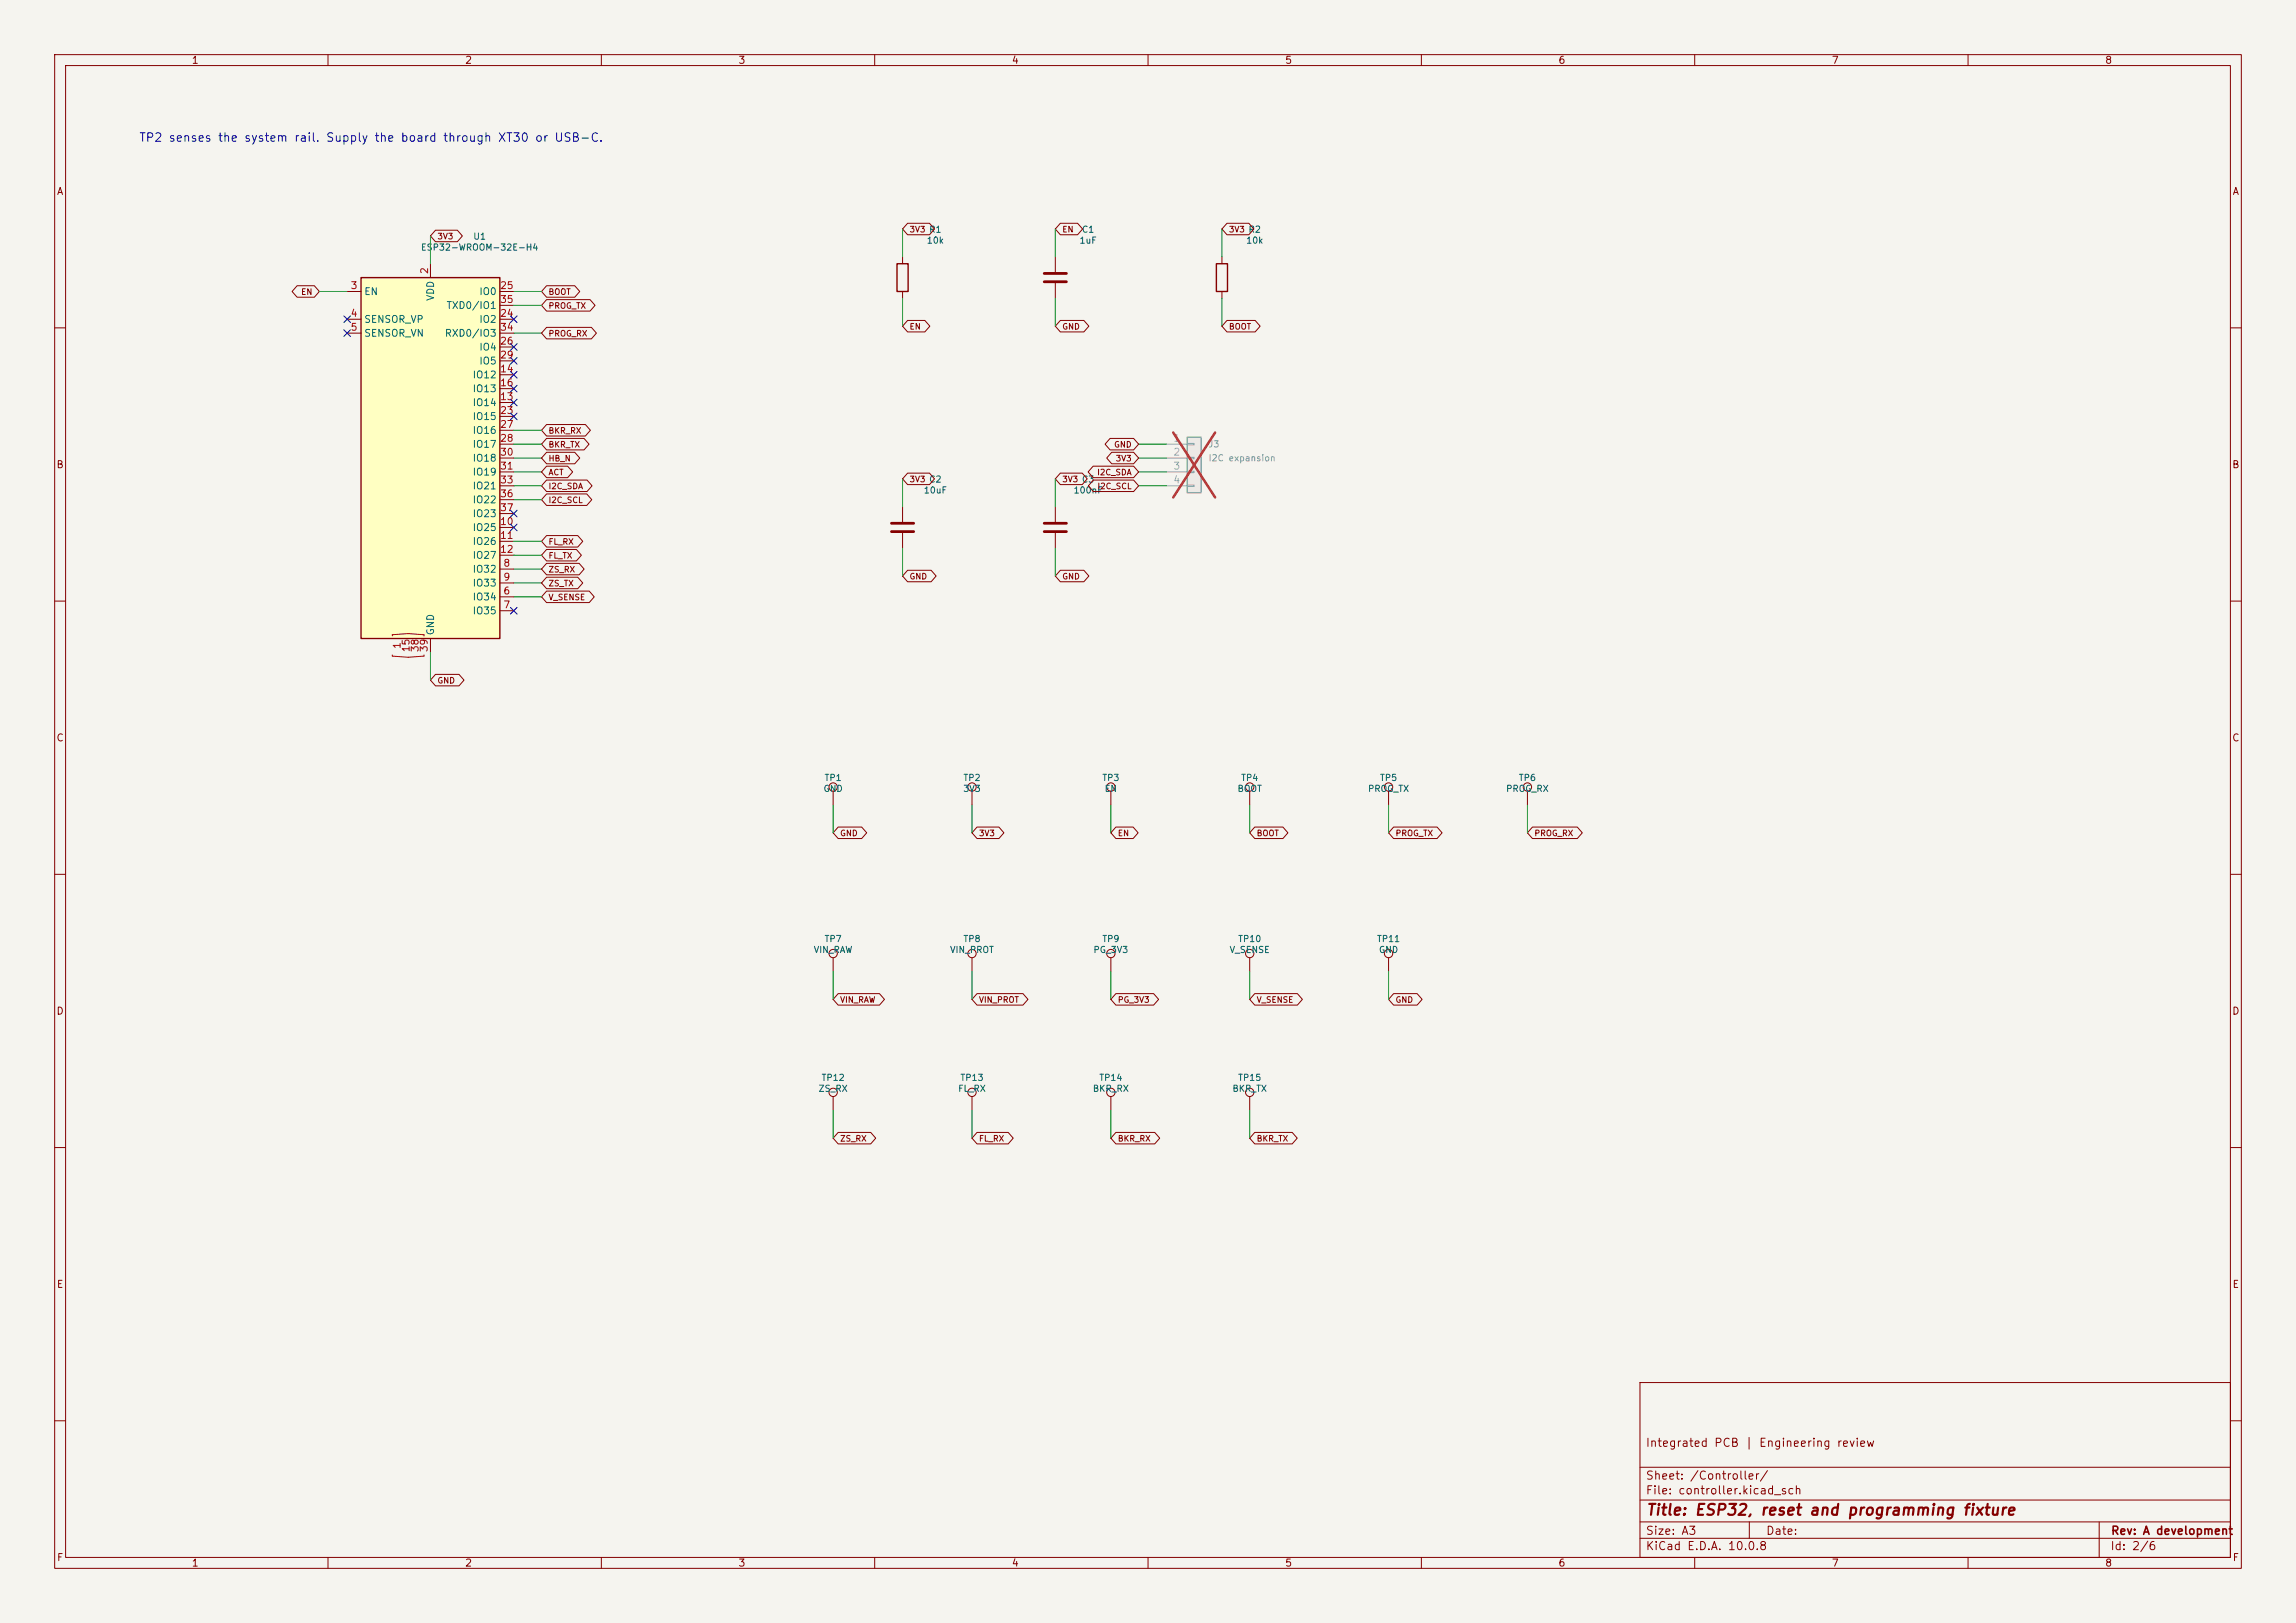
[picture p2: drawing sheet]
<svg xmlns="http://www.w3.org/2000/svg" width="420mm" height="297mm" viewBox="0 0 420 297" stroke-linecap="round" stroke-linejoin="round" font-family="sans-serif">
<defs><g id="words">
<text font-size="2" fill="#840000" x="301" y="277.8">Title: ESP32, reset and programming fixture</text>
<text font-size="1.5" fill="#0000c2" x="25.3" y="26.3">TP2 senses the system rail. Supply the board through XT30 or USB-C.</text>
<g font-size="1.5" fill="#840000">
<text x="300.9" y="265.1">Integrated PCB | Engineering review</text>
<text x="300.9" y="273.8">File: controller.kicad_sch</text>
<text x="300.9" y="271.1">Sheet: /Controller/</text>
<text x="300.9" y="281.2">Size: A3</text>
<text x="322.9" y="281.2">Date:</text>
<text x="386" y="281.2">Rev: A development</text>
<text x="300.9" y="284">KiCad E.D.A. 10.0.8</text>
<text x="385.9" y="284">Id: 2/6</text>
</g>
<g font-size="1.3" fill="#840000">
<text x="35" y="12">1</text>
<text x="85" y="12">2</text>
<text x="135" y="12">3</text>
<text x="185" y="12">4</text>
<text x="235" y="12">5</text>
<text x="285" y="12">6</text>
<text x="335" y="12">7</text>
<text x="385" y="12">8</text>
<text x="10.3" y="36">A</text>
<text x="408.3" y="36">A</text>
<text x="10.2" y="86">B</text>
<text x="408.2" y="86">B</text>
<text x="10.2" y="136">C</text>
<text x="408.2" y="136">C</text>
<text x="10.2" y="186">D</text>
<text x="408.2" y="186">D</text>
<text x="10.3" y="236">E</text>
<text x="408.3" y="236">E</text>
<text x="10.3" y="286">F</text>
<text x="35" y="287">1</text>
<text x="85" y="287">2</text>
<text x="135" y="287">3</text>
<text x="185" y="287">4</text>
<text x="235" y="287">5</text>
<text x="285" y="287">6</text>
<text x="335" y="287">7</text>
<text x="385" y="287">8</text>
<text x="408.3" y="286">F</text>
</g>
<g font-size="1.3" fill="#a90000">
<text x="64" y="53.2">3</text>
<text x="78.6" y="50.3" transform="rotate(-90 78.6 50.3)">2</text>
<text x="91.4" y="53.2">25</text>
<text x="64" y="58.3">4</text>
<text x="91.4" y="58.3">24</text>
<text x="91.4" y="55.7">35</text>
<text x="64" y="60.8">5</text>
<text x="91.4" y="63.4">26</text>
<text x="91.4" y="65.9">29</text>
<text x="91.4" y="60.8">34</text>
<text x="91.4" y="68.4">14</text>
<text x="91.4" y="71">16</text>
<text x="91.4" y="73.5">13</text>
<text x="91.4" y="76.1">23</text>
<text x="91.4" y="78.6">27</text>
<text x="91.4" y="81.1">28</text>
<text x="91.4" y="83.7">30</text>
<text x="91.4" y="86.2">31</text>
<text x="91.4" y="88.8">33</text>
<text x="91.4" y="91.3">36</text>
<text x="91.4" y="93.8">37</text>
<text x="91.4" y="96.4">10</text>
<text x="91.4" y="98.9">11</text>
<text x="91.4" y="101.5">12</text>
<text x="92" y="104">8</text>
<text x="92" y="106.5">9</text>
<text x="92" y="109.1">6</text>
<text x="92" y="111.6">7</text>
<text x="73.6" y="118.8" transform="rotate(-90 73.6 118.8)">1</text>
<text x="75.2" y="119.4" transform="rotate(-90 75.2 119.4)">15</text>
<text x="76.9" y="119.4" transform="rotate(-90 76.9 119.4)">38</text>
<text x="78.5" y="119.4" transform="rotate(-90 78.5 119.4)">39</text>
</g>
<g font-size="1.3" fill="#006464">
<text x="66.5" y="54.3">EN</text>
<text x="66.5" y="59.4">SENSOR_VP</text>
<text x="79.7" y="55.2" transform="rotate(-90 79.7 55.2)">VDD</text>
<text x="81.6" y="56.8">TXD0/IO1</text>
<text x="87.6" y="59.4">IO2</text>
<text x="87.6" y="54.3">IO0</text>
<text x="66.5" y="61.9">SENSOR_VN</text>
<text x="81.3" y="61.9">RXD0/IO3</text>
<text x="87.6" y="64.5">IO4</text>
<text x="86.4" y="69.5">IO12</text>
<text x="87.6" y="67">IO5</text>
<text x="86.4" y="74.6">IO14</text>
<text x="86.4" y="72.1">IO13</text>
<text x="86.4" y="77.2">IO15</text>
<text x="86.4" y="79.7">IO16</text>
<text x="86.4" y="82.2">IO17</text>
<text x="86.4" y="84.8">IO18</text>
<text x="86.4" y="87.3">IO19</text>
<text x="86.4" y="89.9">IO21</text>
<text x="86.4" y="92.4">IO22</text>
<text x="86.4" y="94.9">IO23</text>
<text x="86.4" y="97.5">IO25</text>
<text x="86.4" y="100">IO26</text>
<text x="86.4" y="105.1">IO32</text>
<text x="86.4" y="107.6">IO33</text>
<text x="86.4" y="102.6">IO27</text>
<text x="86.4" y="110.2">IO34</text>
<text x="86.4" y="112.7">IO35</text>
<text x="79.7" y="116.4" transform="rotate(-90 79.7 116.4)">GND</text>
</g>
<g font-size="1.3" fill="#a5a4a2">
<text x="214.5" y="81.1">1</text>
<text x="214.5" y="83.7">2</text>
<text x="214.5" y="86.2">3</text>
<text x="214.5" y="88.8">4</text>
</g>
<g font-size="1.2" fill="#006464">
<text x="76.9" y="46.1">ESP32-WROOM-32E-H4</text>
<text x="86.5" y="44.1">U1</text>
<text x="169.4" y="44.9">10k</text>
<text x="197.4" y="44.9">1uF</text>
<text x="197.8" y="42.9">C1</text>
<text x="227.8" y="44.9">10k</text>
<text x="168.9" y="90.6">10uF</text>
<text x="196.3" y="90.6">100nF</text>
<text x="150.7" y="143.2">TP1</text>
<text x="176.1" y="143.2">TP2</text>
<text x="201.5" y="143.2">TP3</text>
<text x="226.9" y="143.2">TP4</text>
<text x="252.3" y="143.2">TP5</text>
<text x="277.7" y="143.2">TP6</text>
<text x="150.5" y="145.2">GND</text>
<text x="176.1" y="145.2">3V3</text>
<text x="202" y="145.2">EN</text>
<text x="226.3" y="145.2">BOOT</text>
<text x="250.1" y="145.2">PROG_TX</text>
<text x="275.4" y="145.2">PROG_RX</text>
<text x="150.7" y="172.7">TP7</text>
<text x="176.1" y="172.7">TP8</text>
<text x="201.5" y="172.7">TP9</text>
<text x="226.4" y="172.7">TP10</text>
<text x="251.8" y="172.7">TP11</text>
<text x="148.8" y="174.7">VIN_RAW</text>
<text x="173.7" y="174.7">VIN_PROT</text>
<text x="199.9" y="174.7">PG_3V3</text>
<text x="224.8" y="174.7">V_SENSE</text>
<text x="252.1" y="174.7">GND</text>
<text x="149.6" y="200.1">ZS_RX</text>
<text x="150.2" y="198.1">TP12</text>
<text x="175.2" y="200.1">FL_RX</text>
<text x="175.6" y="198.1">TP13</text>
<text x="199.8" y="200.1">BKR_RX</text>
<text x="201" y="198.1">TP14</text>
<text x="225.3" y="200.1">BKR_TX</text>
<text x="226.4" y="198.1">TP15</text>
</g>
<g font-size="1.2" fill="#939391">
<text x="221" y="82.2">J3</text>
<text x="221" y="84.7">I2C expansion</text>
</g>
<g font-size="1.1" fill="#840000">
<text x="79.9" y="44.1">3V3</text>
<text x="166.3" y="42.8">3V3 R1</text>
<text x="194.2" y="42.8">EN</text>
<text x="224.7" y="42.8">3V3 R2</text>
<text x="55" y="54.2">EN</text>
<text x="100.2" y="54.2">BOOT</text>
<text x="100.2" y="56.8">PROG_TX</text>
<text x="100.2" y="61.8">PROG_RX</text>
<text x="166.3" y="60.6">EN</text>
<text x="194.2" y="60.6">GND</text>
<text x="224.7" y="60.6">BOOT</text>
<text x="100.2" y="79.6">BKR_RX</text>
<text x="100.2" y="82.2">BKR_TX</text>
<text x="203.7" y="82.2">GND</text>
<text x="100.2" y="84.7">HB_N</text>
<text x="100.2" y="87.2">ACT</text>
<text x="100.2" y="89.8">I2C_SDA</text>
<text x="166.3" y="88.5">3V3 C2</text>
<text x="194.2" y="88.5">3V3 C3</text>
<text x="200.6" y="87.2">I2C_SDA</text>
<text x="200.6" y="89.8">I2C_SCL</text>
<text x="204" y="84.7">3V3</text>
<text x="100.2" y="92.3">I2C_SCL</text>
<text x="100.2" y="99.9">FL_RX</text>
<text x="100.2" y="105">ZS_RX</text>
<text x="100.2" y="107.6">ZS_TX</text>
<text x="100.2" y="102.5">FL_TX</text>
<text x="166.3" y="106.3">GND</text>
<text x="194.2" y="106.3">GND</text>
<text x="100.2" y="110.1">V_SENSE</text>
<text x="79.9" y="125.3">GND</text>
<text x="153.6" y="153.3">GND</text>
<text x="179" y="153.3">3V3</text>
<text x="204.4" y="153.3">EN</text>
<text x="229.8" y="153.3">BOOT</text>
<text x="255.2" y="153.3">PROG_TX</text>
<text x="280.6" y="153.3">PROG_RX</text>
<text x="153.6" y="183.8">VIN_RAW</text>
<text x="179" y="183.8">VIN_PROT</text>
<text x="204.4" y="183.8">PG_3V3</text>
<text x="229.8" y="183.8">V_SENSE</text>
<text x="255.2" y="183.8">GND</text>
<text x="153.6" y="209.2">ZS_RX</text>
<text x="179" y="209.2">FL_RX</text>
<text x="204.4" y="209.2">BKR_RX</text>
<text x="229.8" y="209.2">BKR_TX</text>
</g>
</g></defs>
<path d="M0 0h420v297h-420z" fill="#f5f4ef" stroke="#f5f4ef" stroke-width=".18"/>
<g fill="none" stroke="#840000" stroke-width=".18">
<path d="M10 10h400v277h-400zM12 12h396v273h-396zM60 10v2M110 10v2M160 10v2M210 10v2M260 10v2M310 10v2M360 10v2M193 47v2.8M193 51.8v2.8M10 60h2"/>
<path d="M408 60h2M10 110h2M408 110h2M10 160h2M203.2 144.8v2.5M228.6 144.8v2.5M408 160h2M152.4 175.3v2.5M10 210h2M203.2 200.7v2.5M228.6 200.7v2.5M408 210h2"/>
<path d="M300 253h108v32h-108zM10 260h2M300 278.5h108M300 274.5h108M300 268.5h108M320 278.5v3M384 278.5v6.5M408 260h2M60 285v2M110 285v2M160 285v2M210 285v2"/>
<path d="M260 285v2M300 281.5h108M310 285v2M360 285v2"/>
<circle cx="203.2" cy="144" r=".76"/>
<circle cx="228.6" cy="144" r=".76"/>
<circle cx="152.4" cy="174.5" r=".76"/>
<circle cx="203.2" cy="199.9" r=".76"/>
<circle cx="228.6" cy="199.9" r=".76"/>
</g>
<path d="M191 50h4.1M191 51.6h4.1" fill="none" stroke="#840000" stroke-width=".51"/>
<path d="M217.2 80h2.5v10.2h-2.5z" fill="#ebeae8"/>
<path d="M217.2 80h2.5v10.2h-2.5z" fill="none" stroke="#9c9b98" stroke-width=".25"/>
<path d="M213.4 81.3h3.8M213.4 83.8h3.8M213.4 86.4h3.8M213.4 88.9h3.8M217.2 81.2h1.2v.2h-1.2zM217.2 83.7h1.2v.2h-1.2zM217.2 86.2h1.2v.3h-1.2zM217.2 88.8h1.2v.2h-1.2z" fill="none" stroke="#9c9b98" stroke-width=".18"/>
<path d="M214.6 79.2l7.7 11.8M222.3 79.2l-7.7 11.8" fill="none" stroke="#e12e31" stroke-width=".46"/>
<path d="M163.1 95.8h4M163.1 97.3h4" fill="none" stroke="#840000" stroke-width=".51"/>
<g fill="none" stroke="#840000" stroke-width=".18">
<path d="M165.1 92.7v2.8M165.1 97.5v2.8M152.4 144.8v2.5M279.4 144.8v2.5M177.8 175.3v2.5M203.2 175.3v2.5M152.4 200.7v2.5M177.8 200.7v2.5"/>
<circle cx="152.4" cy="144" r=".76"/>
<circle cx="279.4" cy="144" r=".76"/>
<circle cx="177.8" cy="174.5" r=".76"/>
<circle cx="203.2" cy="174.5" r=".76"/>
<circle cx="152.4" cy="199.9" r=".76"/>
<circle cx="177.8" cy="199.9" r=".76"/>
</g>
<path d="M66 50.8h25.4v66h-25.4z" fill="#ffffc2"/>
<path d="M66 50.8h25.4v66h-25.4zM164.1 48.3h2v5h-2zM222.5 48.3h2v5h-2z" fill="none" stroke="#840000" stroke-width=".25"/>
<g fill="none" stroke="#840000" stroke-width=".18">
<path d="M54.3 52.3h3.2l.9 1-.9 1.1h-3.2l-.9-1.1zM63.5 53.3h2.5M63.5 58.4h2.5M78.7 48.3v2.5M79.7 42.1h4l.9 1.1-.9 1h-4l-1-1zM91.4 53.3h2.6M91.4 58.4h2.6M91.4 55.9h2.6M100 52.3h5.1l1 1-1 1.1h-5.1l-.9-1.1zM100 59.9h8.2l.9 1.1-.9 1h-8.2l-.9-1zM100 54.8h7.9l1 1.1-1 1h-7.9l-.9-1zM165.1 47v1.3"/>
<path d="M165.1 53.3v1.3M166 58.6h3.2l.9 1.1-.9 1h-3.2l-.9-1zM166 40.9h4l.9 1-.9 1.1h-4l-.9-1.1zM194 58.6h4.3l.9 1.1-.9 1h-4.3l-1-1zM194 40.9h3.1l.9 1-.9 1.1h-3.1l-1-1.1zM223.5 47v1.3M223.5 53.3v1.3M224.4 58.6h5.2l.9 1.1-.9 1h-5.2l-.9-1zM224.4 40.9h4l1 1-1 1.1h-4l-.9-1.1zM63.5 61h2.5M91.4 61h2.6M91.4 73.7h2.6"/>
<path d="M91.4 68.6h2.6M91.4 71.1h2.6M91.4 76.2h2.6M91.4 63.5h2.6M91.4 78.7h2.6M91.4 66h2.6M100 77.7h7.1l.9 1-.9 1.1h-7.1l-.9-1.1zM91.4 96.5h2.6M91.4 99.1h2.6M91.4 81.3h2.6M91.4 83.8h2.6M91.4 86.4h2.6"/>
<path d="M91.4 88.9h2.6M91.4 91.4h2.6M91.4 94h2.6M100 98h5.7l.9 1.1-.9 1h-5.7l-.9-1zM100 80.2h6.8l1 1.1-1 1h-6.8l-.9-1zM100 82.8h5.1l1 1-1 1.1h-5.1l-.9-1.1zM100 85.3h3.8l1 1.1-1 1h-3.8l-.9-1zM100 87.8h7.4l.9 1.1-.9 1.1h-7.4l-.9-1.1zM100 90.4h7.3l1 1-1 1.1h-7.3l-.9-1.1zM166 86.6h4l.9 1-.9 1.1h-4l-.9-1.1zM193 92.7v2.8M193 97.5v2.8"/>
<path d="M194 86.6h4l.9 1-.9 1.1h-4l-1-1.1zM200 85.3h7.4l.9 1.1-.9 1h-7.4l-1-1zM200 87.8h7.4l.9 1.1-.9 1.1h-7.4l-.9-1.1zM203.1 80.2h4.3l.9 1.1-.9 1h-4.3l-1-1zM203.4 82.8h4l.9 1-.9 1.1h-4l-1-1.1zM78.7 116.8v2.6M91.4 109.2h2.6M91.4 111.8h2.6M91.4 104.1h2.6M91.4 106.7h2.6M91.4 101.6h2.6M100 108.2h7.8l.9 1-.9 1.1h-7.8l-.9-1.1z"/>
<path d="M100 103.1h5.9l1 1-1 1.1h-5.9l-.9-1.1zM100 105.6h5.7l.9 1.1-.9 1h-5.7l-.9-1zM100 100.5h5.4l1 1.1-1 1.1h-5.4l-.9-1.1zM166 104.4h4.3l.9 1-.9 1.1h-4.3l-.9-1.1zM194 104.4h4.3l.9 1-.9 1.1h-4.3l-1-1.1zM79.7 123.4h4.3l.9 1.1-.9 1h-4.3l-1-1zM153.3 151.3h4.3l.9 1.1-.9 1.1h-4.3l-.9-1.1zM177.8 144.8v2.5M178.7 151.3h4l.9 1.1-.9 1.1h-4l-.9-1.1zM204.1 151.3h3.2l.9 1.1-.9 1.1h-3.2l-.9-1.1zM229.5 151.3h5.2l.9 1.1-.9 1.1h-5.2l-.9-1.1zM254 144.8v2.5"/>
<path d="M254.9 151.3h8l.9 1.1-.9 1.1h-8l-.9-1.1zM280.3 151.3h8.2l.9 1.1-.9 1.1h-8.2l-.9-1.1zM228.6 175.3v2.5M254 175.3v2.5M153.3 181.8h7.6l.9 1.1-.9 1h-7.6l-.9-1zM178.7 181.8h8.4l.9 1.1-.9 1h-8.4l-.9-1zM204.1 181.8h6.9l.9 1.1-.9 1h-6.9l-.9-1zM229.5 181.8h7.8l.9 1.1-.9 1h-7.8l-.9-1zM254.9 181.8h4.3l.9 1.1-.9 1h-4.3l-.9-1zM153.3 207.2h6l.9 1.1-.9 1h-6l-.9-1zM178.7 207.2h5.7l.9 1.1-.9 1h-5.7l-.9-1zM204.1 207.2h7.1l.9 1.1-.9 1h-7.1l-.9-1z"/>
<path d="M229.5 207.2h6.9l.9 1.1-.9 1h-6.9l-.9-1z"/>
<circle cx="177.8" cy="144" r=".76"/>
<circle cx="254" cy="144" r=".76"/>
<circle cx="228.6" cy="174.5" r=".76"/>
<circle cx="254" cy="174.5" r=".76"/>
</g>
<path d="M71.8 116.4v-.2l2.9-.3 2.9 .3v.2M71.8 119.9v.2l2.9 .2 2.9-.2v-.2" fill="none" stroke="#a90000" stroke-width=".18"/>
<path d="M191 95.8h4.1M191 97.3h4.1" fill="none" stroke="#840000" stroke-width=".51"/>
<g fill="none" stroke="#009600" stroke-width=".18">
<path d="M58.4 53.3h5.1M78.7 43.2v5.1M94 53.3h5.1M94 55.9h5.1M165.1 41.9v5.1M165.1 54.6v5.1M193 41.9v5.1M193 54.6v5.1M223.5 41.9v5.1M223.5 54.6v5.1M94 61h5.1M94 78.7h5.1"/>
<path d="M94 88.9h5.1M94 81.3h5.1M94 83.8h5.1M94 86.4h5.1M94 91.4h5.1M94 99.1h5.1M165.1 87.6v5.1M193 87.6v5.1M208.3 88.9h5.1M208.3 81.3h5.1M208.3 83.8h5.1M208.3 86.4h5.1"/>
<path d="M78.7 119.4v5.1M94 104.1h5.1M94 109.2h5.1M94 106.7h5.1M94 101.6h5.1M165.1 100.3v5.1M193 100.3v5.1M152.4 147.3v5.1M177.8 147.3v5.1M203.2 147.3v5.1M228.6 147.3v5.1M254 147.3v5.1"/>
<path d="M279.4 147.3v5.1M152.4 177.8v5.1M177.8 177.8v5.1M203.2 177.8v5.1M228.6 177.8v5.1M254 177.8v5.1M152.4 203.2v5.1M177.8 203.2v5.1M203.2 203.2v5.1M228.6 203.2v5.1"/>
</g>
<g fill="none" stroke="#000084" stroke-width=".18">
<path d="M62.9 57.8l1.2 1.2M64.1 57.8l-1.2 1.2M93.4 57.8l1.2 1.2M94.6 57.8l-1.2 1.2M62.9 60.4l1.2 1.2M64.1 60.4l-1.2 1.2M93.4 68l1.2 1.2M93.4 70.5l1.2 1.2M93.4 65.4l1.2 1.2M93.4 73.1l1.2 1.2M93.4 75.6l1.2 1.2M93.4 62.9l1.2 1.2"/>
<path d="M94.6 68l-1.2 1.2M94.6 70.5l-1.2 1.2M94.6 65.4l-1.2 1.2M94.6 73.1l-1.2 1.2M94.6 75.6l-1.2 1.2M94.6 62.9l-1.2 1.2M93.4 95.9l1.2 1.2M93.4 93.4l1.2 1.2M94.6 95.9l-1.2 1.2M94.6 93.4l-1.2 1.2M93.4 111.2l1.2 1.2M94.6 111.2l-1.2 1.2"/>
</g>
<use href="#words"/>
</svg>
